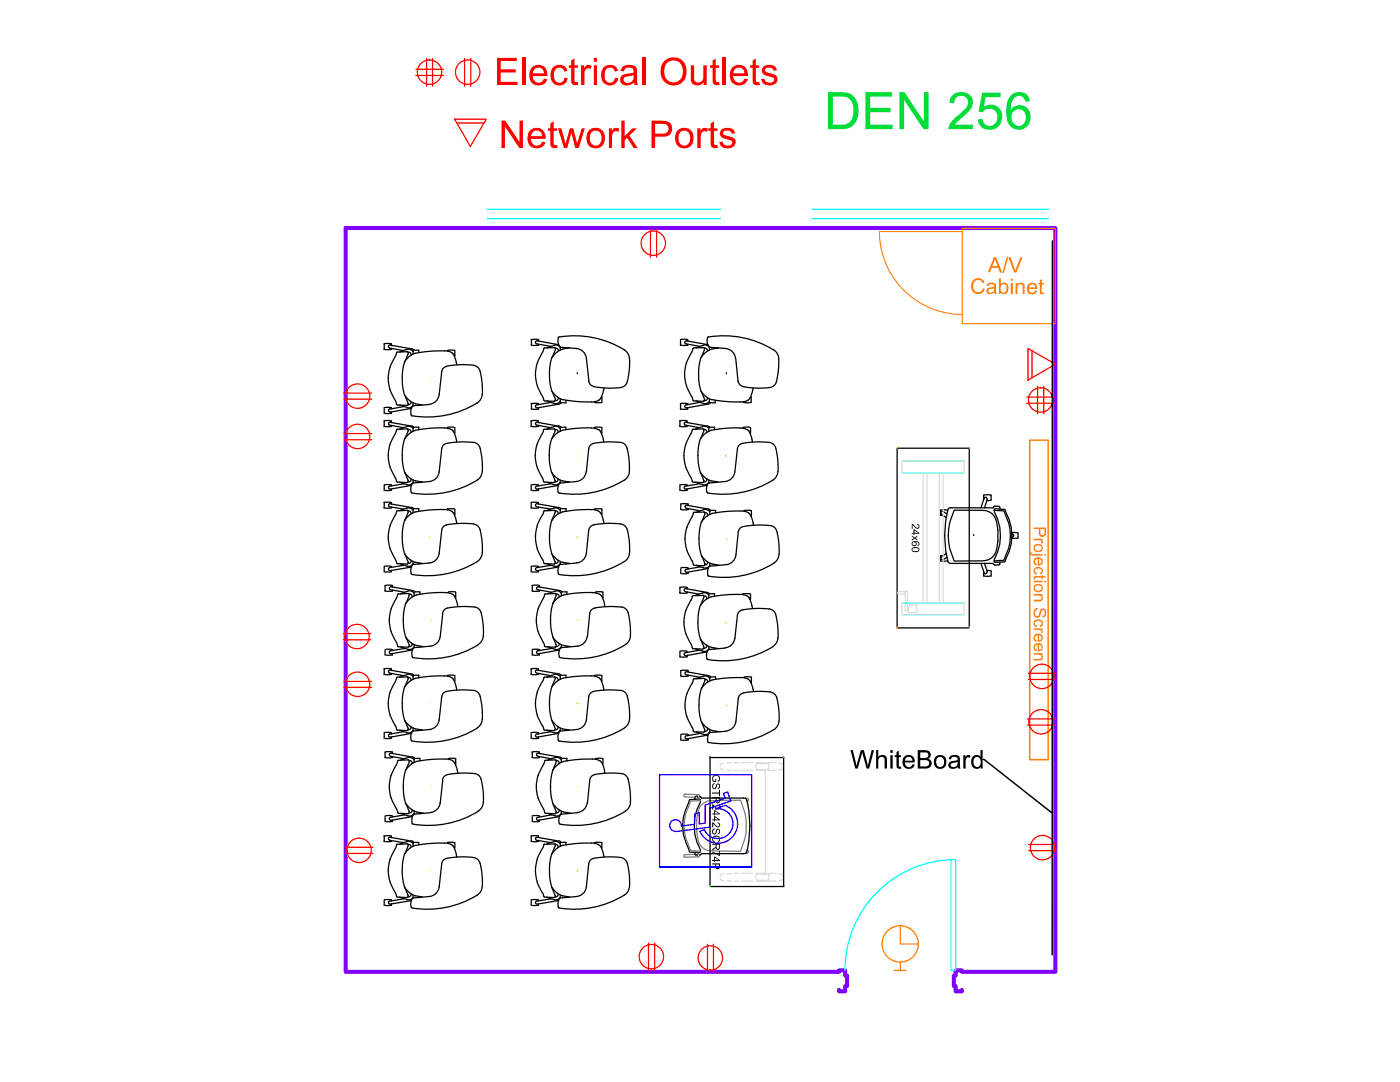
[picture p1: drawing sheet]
<svg xmlns="http://www.w3.org/2000/svg" width="279mm" height="216mm" viewBox="0 0 279 216" stroke-linecap="round" stroke-linejoin="round" font-family="sans-serif">
<!-- layer: _DOOR_WIND -->
<path d="M97.2 43.6h46.6M162 43.6h47.3M190.7 171.5a22.1 22.1 0 0 0-22.1 22.1M190.7 171.5v22.1h-.9v-22" fill="none" stroke="#0ff" stroke-width=".25"/>
<!-- layer: _WALLS -->
<path d="M167.4 197.5v.3h1.3v-1h.4v-2.1h-.4v-1.1h-1.3v.3h-98.4v-148.4h141.6v148.4h-18.6v-.3h-1.3v1.1h-.4v2.1h.4v1h1.3v-.3" fill="none" stroke="#7f00ff" stroke-width=".8"/>
<!-- layer: AFUCH-P -->
<g fill="none" stroke="#000" stroke-width=".25">
<path d="M76.6 69.7l.8 .1 .7-.1M76.7 68.7v1M77.9 68.8l-.4 .3 .2 .3 2.8 .6M77.9 68.9l4.3 .7M78.1 68.6l-.7-.1-.8 .1M78.1 69.6v.1M78.1 68.7v.2M78.1 69.5v.2M79.3 70.2l-.3 .7a7.8 7.8 0 0 0 0 9.3l.3 .6M80.8 72.1a12.1 12.1 0 0 0 0 6.9M81.2 69.7a1.16 1.16 0 0 1 1.3 .4M81.2 69.7l-1.5 .5"/>
<path d="M81.3 70.2l.1 .4M81.3 70.2l-2 .1M81.4 70.3l.5 .1 .2 .4M81.5 70.6l-.7 1.5M82.2 69.6l.4 .2M82.9 70.5a3.9 3.9 0 0 0-2.1 1.6M82.9 70.5a20.5 20.5 0 0 1 6.9-.3 2.62 2.62 0 0 1 1.3 2.1M83.6 70.3v-.4h-1.2v.8M87.6 78.8a2.14 2.14 0 0 1-1.9 1.9M89.1 73.1a15.7 15.7 0 0 1 5.8-.1 1.55 1.55 0 0 1 .9 1.1M89.1 73.1a1.21 1.21 0 0 0-.9 1.1l-.6 4.6M89.3 70h.1"/>
<path d="M89.3 69.9h1.4v1.1M89.3 69.9v.1M91.1 72.3l.1 .5M95.8 74.1a13.7 13.7 0 0 1 .4 5 2.71 2.71 0 0 1-1.9 1.9 18.9 18.9 0 0 1-12.1 2M106 68.8v.1M106 67.8h.1M106.1 67.8v1.1h1.3M106.1 67.8h1.4M107.1 68.6l-.2-.3 .3-.3 4.3 .8M107.1 68.6l2.8 .5M107.2 77l1.4 2.9 2.1 .2M107.4 67.8h.1"/>
<path d="M107.5 67.8v.3M107.5 68.7v.2M109.1 80l1.5 .5M110.2 71.3a12.1 12.1 0 0 0 0 6.8M110.6 68.9a.95 .95 0 0 1 1.2 .9M110.6 68.9l-1.5 .5M110.6 69.3l.2 .4M110.7 69.4h-2l-.3 .7a7.8 7.8 0 0 0-1.2 6.9M110.8 69.5l.5 .1 .1 .4M110.8 79.6l-.2 .5M111.3 79.3l1 .5M111.3 79.2l-1.1-1.1 .6 1.6"/>
<path d="M111.4 79.4l-.1 .4-.5 .1M111.4 67.4v.7l.3 1M111.6 67.2l-.2 .2M111.6 67.2a18.9 18.9 0 0 1 13 2.6M111.6 69.1l.2 .1M111.8 79.6v.8h1.2v-.5M111.9 69.3l3.2 .2a2.14 2.14 0 0 1 1.9 2M112.3 79.7a26.1 26.1 0 0 0 5.8 .5M113 69.4v.1M113.7 69.4a4.1 4.1 0 0 0-3.5 1.9l.6-1.5M115.2 74.6h.1M117 71.5l.5 4.6"/>
<path d="M117.5 76a1.21 1.21 0 0 0 1 1.1M119.5 79.8l-.7 .3-.7 .1M119.8 79.5l-.3 .4M120 79.2h.1M120.1 79.2v.1M120.1 79.3v1M120.4 77.9l-.6 1.6M120.5 77.4v.5M124.6 69.8a2.14 2.14 0 0 1 1 1.7M125.6 71.5a14.4 14.4 0 0 1-.5 5 1.88 1.88 0 0 1-2 .9h-2.3l-2.3-.3M135.8 68.8v.1M135.8 67.8v1.1"/>
<path d="M135.8 68.9h1.4M136.9 68.6l-.2-.3 .3-.3 4.3 .8M136.9 68.6l2.8 .5M137 77l1.3 2.8M137 72.5a7 7 0 0 0 0 4.5M137.2 67.8l-.7-.1-.7 .1M137.2 68.8v.1M137.3 67.8v.3M137.3 68.7v.2M138.3 79.8l.1 .2M138.3 69.6l-1.3 2.8M138.4 69.4l-.1 .2"/>
<path d="M138.4 80l2 .1M138.9 80l1.5 .5M139.9 71.3a12.1 12.1 0 0 0 0 6.8M140.4 68.9a1.16 1.16 0 0 1 1.2 .4M140.4 68.9l-1.5 .5M140.4 69.3l.2 .4M140.4 69.4h-2M140.6 69.5l.4 .1 .2 .4M140.6 79.6l-.2 .5M141 79.3l1.1 .5M141 79.2l-1-1.1 .6 1.6M141.2 79.4l-.2 .4-.4 .1"/>
<path d="M141.4 67.2a18.9 18.9 0 0 1 13 2.6M141.4 67.2a1.5 1.5 0 0 0 0 1.9M141.4 69.1l.2 .1M141.6 79.6v.8h1.1v-.5M141.6 69.3v.5M141.6 69.3l3.3 .2M142.1 79.7a20.5 20.5 0 0 0 6.9 .3l.3-.2M142.7 69.4v.1M143.4 69.4a4.1 4.1 0 0 0-3.4 1.9l.6-1.5M144.8 69.5a2.14 2.14 0 0 1 2 2M145 74.6h.1M146.8 71.5l.5 4.5a1.21 1.21 0 0 0 1 1.1"/>
<path d="M148.3 77.1l3 .4 2.3-.2M149.6 79.5l-.3 .4M149.8 79.2h.1M149.9 79.2v.1M149.9 79.3v1M150.2 77.9l-.6 1.6M150.3 77.4l-.1 .5M154.4 69.8a2.14 2.14 0 0 1 1 1.7M155.4 71.5a14.4 14.4 0 0 1-.6 5 1.55 1.55 0 0 1-1.2 .8M76.6 85l.1 .1M76.7 96.8v1h1.4M76.7 81.4v1.1l1.4-.1"/>
<path d="M76.7 84.1v1M76.7 85.1h1.4M76.7 96.8h1.4M76.7 81.3h1.4M77.7 84.8l2.8 .5M77.7 81.6l-.2 .3 .4 .3M77.8 93.2l1.4 2.9 2.1 .2 .1-.4M77.9 84.2l-.4 .3 .2 .3M77.9 84.3l4.3 .7M78.1 84h.1M78.1 81.4h.1M78.1 84h-1.5"/>
<path d="M78.1 85.1h.1M78.1 81.4v.2M78.1 82.2v.3M78.1 84.1v.2M78.1 84.9v.2M78.1 96.8v.2M78.1 97.6v.2M79.3 85.6l-.3 .7a7.8 7.8 0 0 0-1.1 6.9M79.3 85.7l2-.1 .1 .4M79.3 80.8l2 .1M79.7 96.2l1.5 .5M79.7 80.8l1.5 .5"/>
<path d="M80.5 96.5l-2.8 .5-.2 .3 .4 .3 4.2-.8M80.5 81.1l-2.8 .5M80.8 87.5a12.1 12.1 0 0 0 0 6.8M81.2 85.1a1.16 1.16 0 0 1 1.3 .4M81.2 85.1l-1.5 .5M81.4 85.7l.5 .1 .2 .5M81.4 80.5l-.1 .4M81.5 95.9l-.7-1.6a3.9 3.9 0 0 0 2.1 1.7M81.9 80.1a4.2 4.2 0 0 0 2.4 .7M81.9 80l-1.1-1.1 .7 1.6M82.1 95.6l-.2 .4-.5 .2M82.1 80.2l-.2 .4-.5 .1"/>
<path d="M82.1 81.5l-4.2 .7M82.2 85l.4 .2M82.4 80.4v.6M82.4 95.8v.6M82.5 96.3a1.16 1.16 0 0 1-1.3 .4M82.5 80.9a1.16 1.16 0 0 1-1.3 .5M82.5 96.3a1.57 1.57 0 0 0-.2 2.1M82.9 95.9l1.4 .3M83.6 85.8v-.6h-1.2v.8M83.6 80.7v.2M83.6 96.1v.2M85.7 80.7l-3.2 .3a1.57 1.57 0 0 0-.2 2"/>
<path d="M87.6 94.2a2.14 2.14 0 0 1-1.9 1.9l-3.2 .3M88.7 85.4l.7 .1 .8 .3M88.7 85.4a19.5 19.5 0 0 0-6.3 .7l-.8 .5-.8 .9 .7-1.5M89.1 88.5a1.21 1.21 0 0 0-.9 1l-.6 4.7M89.3 85.4v.1M89.3 85.3h1.4M89.3 85.3h.1M90.2 85.7l.6 1 .3 1M90.7 86.4h.1M90.7 85.3h.1M90.8 85.4l-.1 1M91.1 87.7l.1 .5"/>
<path d="M94.5 88.3a1.55 1.55 0 0 1 1.3 1.1M94.5 88.3l-2.3-.1-3.1 .3M95.8 89.4l.4 2 .1 2.7M96.2 94.1a2.62 2.62 0 0 1-1.9 2.3 18.9 18.9 0 0 1-12.1 2M106 85v.1M106 96.8v1h1.4M106 84.1v1M106 85.1h1.4M106 96.8h1.4M106 81.6h.1M106 80.5h.1M106.1 80.6v1h1.4"/>
<path d="M106.1 80.5h1.4M107.1 84.8l2.8 .5M107.2 93.2l1.3 2.9 2.1 .2 .2-.4M107.2 84.2l-.3 .3 .2 .3M107.2 84.3l4.3 .7M107.4 84h.1M107.4 84h-1.4M107.4 85.1h.1M107.4 80.5l.1 .1M107.5 81.6h-.1M107.5 84.1v.2M107.5 84.9v.2"/>
<path d="M107.5 96.8v.2M107.5 97.6v.2M107.5 80.6v.2M107.5 81.4v.2M108.6 85.6l-.3 .7a7.8 7.8 0 0 0-1.1 6.9M108.6 85.7l2-.1 .2 .4M109.1 96.2l1.5 .5M109.9 96.5l-2.8 .5M109.9 80.3l-2.8 .5M110.1 87.5a12.1 12.1 0 0 0 0 6.8M110.6 85.1a1.16 1.16 0 0 1 1.2 .4M110.6 85.1l-1.5 .5"/>
<path d="M110.8 85.7l.4 .1 .2 .5M110.8 95.9l-.6-1.6a3.9 3.9 0 0 0 2.1 1.7M111.4 95.6l-.2 .4-.4 .2M111.5 96.8l-4.3 .8-.3-.3 .2-.3M111.5 85l.4 .2M111.8 80.1a1.16 1.16 0 0 1-1.2 .4M111.8 96.3a1.16 1.16 0 0 1-1.2 .4M111.8 96.3a1.57 1.57 0 0 0-.2 2.1M111.9 80.4l-.4 .2-4.3 .8-.3-.3 .2-.3M112.3 95.9l1.3 .3M112.9 85.8v-.6h-1.1v.8M112.9 96.1v.2"/>
<path d="M117 94.2a2.14 2.14 0 0 1-2 1.9l-3.2 .3v-.6M118 85.4l.8 .1 .7 .3M118 85.4a19.5 19.5 0 0 0-6.3 .7l-.8 .5-.7 .9 .6-1.5M118.5 88.5a1.21 1.21 0 0 0-1 1l-.5 4.7M118.7 85.3h-.1M118.7 80.2v.1M118.7 85.4v.1M118.7 80.3h1.4M118.7 85.3h1.4M118.7 80.3h.1M119.5 85.7l.6 1 .3 1M120 86.4h.1"/>
<path d="M120.1 85.3h.1M120.1 80.3h.1M120.1 85.4v1M120.4 87.7l.1 .5M123.8 88.3a1.55 1.55 0 0 1 1.3 1.1M123.8 88.3l-2.3-.1-3.1 .3M125.1 89.4l.4 2 .1 2.7M125.6 94.1a2.6 2.6 0 0 1-2 2.3 18.9 18.9 0 0 1-12 2M135.7 85v.1M135.7 84h.1M135.7 84.1v1h1.4M135.7 96.8v1h1.4"/>
<path d="M135.7 96.8h1.4M135.7 84h1.4M135.8 80.5l1.4 .1M135.8 81.6h.1M135.8 80.6v1h1.4M136.8 84.8l2.7 .5M136.9 93.2l1.3 2.9 2.1 .2M136.9 84.2l-.4 .3 .3 .3M136.9 84.3l4.3 .7M137.1 84h.1M137.1 96.8h.1M137.1 97.8h.1"/>
<path d="M137.1 84.1v.2M137.1 84.9v.2M137.1 96.8v.2M137.1 97.6v.2M137.3 80.6v.2M137.3 81.4v.2M138.3 85.6l-.3 .7a7.8 7.8 0 0 0-1.1 6.9M138.8 96.2l1.4 .5M139.5 96.5l-2.7 .5-.3 .3 .4 .3 4.2-.8M139.7 80.3l-2.8 .5-.2 .3 .3 .3 4.3-.8M139.8 87.5a12.1 12.1 0 0 0 0 6.8M140.2 85.1a1.16 1.16 0 0 1 1.3 .4"/>
<path d="M140.2 85.1l-1.4 .5M140.3 85.6l.2 .4M140.3 85.6l-2 .1M140.4 85.7l.5 .1 .2 .5M140.5 95.9l-.2 .4M140.5 95.9l-.7-1.6a3.9 3.9 0 0 0 2.1 1.7M141.1 95.6l-.2 .4-.5 .2M141.2 85l.4 .2M141.4 95.8v.6M141.5 96.3a1.16 1.16 0 0 1-1.3 .4M141.6 80.1a1.16 1.16 0 0 1-1.2 .4M141.7 80.4l-.4 .2"/>
<path d="M141.9 95.9l1.4 .3M142.6 85.8v-.6h-1.2v.8M142.6 96.1v.2M146.6 94.2a2.14 2.14 0 0 1-1.9 1.9l-3.2 .3M147.7 85.4l.8 .1 .7 .3M147.7 85.4a19.5 19.5 0 0 0-6.3 .7l-.8 .5-.8 .9 .7-1.5M148.3 85.4v.1M148.3 85.3h1.4M148.3 85.3h.1M148.4 80.2l.1 .1M148.5 80.3h1.3M149.2 85.7a4.6 4.6 0 0 1 1 2.5"/>
<path d="M149.7 86.4h.1M149.7 85.3h.1M149.8 85.4v1M153.5 88.3a1.55 1.55 0 0 1 1.3 1.1M153.5 88.3a15.2 15.2 0 0 0-5.7 .3l-.5 .6-.1 .3-.5 4.7M154.3 95.8a18.6 18.6 0 0 1-13.2 2.5 1.72 1.72 0 0 1 .4-2M154.8 89.4l.4 2 .1 2.7M155.2 94.1a2.14 2.14 0 0 1-1 1.7M196.3 99.6v-.8h1.5v1l-.9 .1M197 99.6a.32 .32 0 0 0-.2-.4 .32 .32 0 0 0-.4 .2l-.6 1.9M197 99.6l-.5 1.7M76.6 101.3h.1"/>
<path d="M76.7 100.2l-.1 .1M76.7 100.3v1M76.7 113.1v1M76.7 101.3h1.4M76.7 113h1.4M76.7 100.3h1.4M76.7 114.1h1.4M76.9 117.9h.1M76.9 116.8l-.1 1.1M76.9 116.8h1.4M77.7 101.1l2.8 .5M77.8 109.4l1.3 2.9"/>
<path d="M77.9 100.5l-.4 .2 .2 .4M77.9 100.5l4.3 .8M78 117.1l-.3 .2 .2 .4 2.8 .5M78.1 100.3h.1M78.1 101.3h.1M78.1 114.1h.1M78.1 117.1l4.3 .7 .4 .3M78.1 100.3v.3M78.1 101.2v.1M78.1 113.1v.1M78.1 113.8v.3M78.3 116.8h.1"/>
<path d="M78.3 117.9h-1.4M78.3 116.9v.2M78.3 117.8v.1M79.1 112.3l.2 .2 2 .1M79.3 101.9l-.3 .6a7.8 7.8 0 0 0-1.1 6.9M79.3 101.9l2-.1 .1 .4M79.5 118.5l-1.4 3M79.7 112.5l1.2 .3a1.25 1.25 0 0 0 1.6-.3M80.5 112.8l-2.8 .4-.2 .4 .4 .3 4.2-.8M80.8 103.7a12.1 12.1 0 0 0 0 6.9M80.8 110.6a3.9 3.9 0 0 0 3.5 1.8M80.8 110.6l.7 1.6"/>
<path d="M81.4 117.9a1.16 1.16 0 0 1 1.2 .5M81.4 118l-1.5 .5M81.4 101.9l.5 .2 .2 .4M81.4 112.1l-.1 .4M81.5 102.2l-.7 1.6a4 4 0 0 1 3.6-1.9l.7-.1a15.3 15.3 0 0 1 4.7 .1l.7 .4M81.5 118.4l-2 .1M81.5 118.4l.2 .4M81.6 118.5l.5 .2 .2 .4M81.7 118.8l-.7 1.6M82.1 111.8l-.2 .5-.5 .1M82.1 119.2l-1.1 1.2M82.2 101.2l.4 .3"/>
<path d="M82.4 112v.6M82.5 101.8a1.47 1.47 0 0 0-2-.2l-.8 .3M82.5 112.6a1.57 1.57 0 0 0-.2 2M83.6 102v-.5h-1.2v.8M83.6 112.4v.2M83.8 118.6v-.5h-1.2v.8M85.7 112.3l-3.2 .3M87.6 110.4a2.14 2.14 0 0 1-1.9 1.9M88.9 118.2a19 19 0 0 0-6.3 .7l-.5 .3M88.9 118.3h.8l.7 .3M89.1 104.7a1.21 1.21 0 0 0-.9 1.1l-.6 4.6M89.3 101.6v.1"/>
<path d="M89.3 101.6h1.4M89.5 118.2l.7-.1 .7 .1M89.5 118.2v.1M90.3 118.6l.5 .6 .5 1.3M90.5 102.3l.6 1.7M90.7 102.7h.1M90.7 101.6h.1M90.8 101.6l-.1 1M90.9 119.3h.1M90.9 119.2h.1M90.9 118.2v1M91.1 104l.1 .5"/>
<path d="M94.5 104.6a1.55 1.55 0 0 1 1.3 1.1M94.5 104.5l-2.3-.1-3.1 .3M95.8 105.7l.4 2 .1 2.6M96.2 110.4a2.62 2.62 0 0 1-1.9 2.2 18.9 18.9 0 0 1-12.1 2M106 100.3v1M106 113.1v1M106 113h1.1h.4v.2M106 114.1h1.4M106 101.3h.1M106 100.2l1.5 .1M106.2 116.9v1h1.4M106.2 116.8h1.4"/>
<path d="M106.2 117.9h.1M107.1 101.1l2.8 .5M107.2 109.4l1.3 2.9M107.2 100.5l-.3 .2 .2 .4M107.2 104.9a7 7 0 0 0 0 4.5M107.2 100.5l4.4 .8M107.3 117.7l-.2-.4 .3-.2 4.3 .7 .4 .3M107.3 117.7l2.8 .5M107.5 101.2v.1l-.4 .1-1.1-.1M107.5 113.8l-.1 .3M107.5 100.3v.3M107.6 116.8h.1"/>
<path d="M107.7 116.9v.2M107.7 117.8v.1M108.5 112.3l.2 .2 1.9 .1M108.7 101.9l-1.5 3M108.7 101.9h2l.1 .3-.6 1.6M108.8 118.5l-1.4 3M109.1 112.5l1.1 .3a1.25 1.25 0 0 0 1.6-.3M109.9 112.8l-2.8 .5M110.2 103.7a12.1 12.1 0 0 0 0 6.9M110.2 110.6l.6 1.6M110.2 110.6a3.9 3.9 0 0 0 2.1 1.6M110.8 101.9l.4 .2 .2 .4"/>
<path d="M110.8 117.9a1.16 1.16 0 0 1 1.2 .5M110.8 118l-1.5 .5M110.8 118.4l.2 .4M110.8 112.1l-.2 .4M110.8 118.4l-1.9 .1M111 118.5l.4 .2 .2 .4M111 118.8l-.6 1.6M111.4 111.8l-.2 .5-.4 .1M111.4 114.5l.2 .1M111.5 119.2l-.4 .3a4.6 4.6 0 0 0-1.2 3.7l.1 2.3 .4 1.7M111.5 113.1l-4.3 .8-.3-.3 .2-.4M111.5 101.2l.4 .3"/>
<path d="M111.8 101.8a1.47 1.47 0 0 0-2-.2l-.7 .3M111.8 112v.6M111.8 112.6l-.4 .8v1.1M112.3 102.2a20.5 20.5 0 0 1 6.9-.3l.6 .4M112.3 112.2l1.3 .2M112.3 102.1a3.9 3.9 0 0 0-2.1 1.7M113 102v-.5h-1.2v.8M113 112.4v.2M113.1 118.6v-.5h-1.1v.8M115.1 112.3l-3.2 .3M118.5 104.7a1.22 1.22 0 0 0-1 1.1l-.5 4.6a2.14 2.14 0 0 1-1.9 1.9M118.7 101.6h-.1"/>
<path d="M118.7 101.6v.1M118.8 118.2l.8-.1 .7 .1M118.9 118.2v.1M119.7 118.6a9.7 9.7 0 0 0-5.1-.2l-2.1 .3-1 .5M119.7 118.6a3.8 3.8 0 0 1 1 2.5M119.8 102.3l.5 1 .2 1.2M120 102.7h.1M120.1 101.6h-1.4M120.1 101.6v1M120.2 119.3h.1M120.3 119.2h.1M120.3 118.2v1"/>
<path d="M123.8 104.5l-2.3-.1-3.1 .3M123.9 104.6a1.55 1.55 0 0 1 1.3 1.1M125.2 105.7l.3 2 .1 2.6M125.6 110.4a2.6 2.6 0 0 1-2 2.2 18.9 18.9 0 0 1-12 2M135.7 118.3h.1M135.7 117.2h.1M135.7 117.2v1.1h1.4M135.7 117.2h1.4M135.9 100.6v1.1M135.9 113.4v1M135.9 101.6l.7 .2 .7-.2M135.9 113.3h1.4"/>
<path d="M135.9 114.4h1.4M136.9 117.4l-.4 .3 .3 .3 2.7 .6M136.9 117.5l4.3 .7M136.9 113.6l-.2 .3 .3 .3M137 101.4l2.8 .5M137 100.8l-.3 .2 .2 .4M137.1 117.2h.1M137.1 105.3a7.8 7.8 0 0 0 1.1 6.9l.3 .6M137.1 100.8l4.3 .8 .4 .2M137.1 117.2v.3M137.1 118.1v.2M137.3 100.6h.1"/>
<path d="M137.3 113.4h.1M137.3 100.6h-1.4M137.3 114.4h.1M137.3 100.6v.3M137.3 101.5v.2M137.3 113.4v.2M137.3 114.2v.2M138.5 102.2l-1.4 3M138.5 112.8l2 .1M138.9 112.8l1.1 .4a1.25 1.25 0 0 0 1.6-.3M139.8 113.1l-2.8 .5M140 104.1a12.1 12.1 0 0 0 0 6.8"/>
<path d="M140 110.9a3.9 3.9 0 0 0 2.1 1.7M140.1 110.9l.6 1.6M140.2 118.3a1.16 1.16 0 0 1 1.3 .4M140.2 118.3l-1.4 .5M140.3 118.8l.2 .4M140.3 118.8l-2.1 .1-1.3 3M140.4 101.7a1.16 1.16 0 0 1 1.2 .4M140.4 101.7l-1.5 .5M140.4 118.9l.5 .1 .2 .5M140.5 119.2l-.7 1.5a4.1 4.1 0 0 1 3.6-1.9h.7a15.3 15.3 0 0 1 4.7 0l.7 .5M140.5 102.2h-2M140.5 102.1l.2 .4"/>
<path d="M140.6 102.3l.5 .1 .1 .5M140.7 112.5l-.2 .4M140.7 102.6l-.6 1.5M141.2 118.2l.4 .3M141.2 112.1l-.1 .5-.5 .1M141.3 113.4l-4.2 .8M141.5 113.1l-.3 1 .1 .7M141.7 112.4v.6M141.7 112.9l-.2 .1M142.1 112.5l1.4 .3M142.1 102.5a3.9 3.9 0 0 0-2.1 1.6M142.6 119v-.5h-1.2v.8"/>
<path d="M142.8 102.3v-.5h-1.1v.8M142.8 112.7v.1M146.9 110.8a2.14 2.14 0 0 1-2 1.9l-3.2 .3M147.3 106.2l-.4 4.6M147.3 106.1a1.47 1.47 0 0 1 1.8-1.2 12.7 12.7 0 0 1 5.3 .2 3.7 3.7 0 0 1 1 2.9l.1 2a2.43 2.43 0 0 1-1.1 2.4M147.9 102a26.1 26.1 0 0 0-5.8 .4M147.9 102a2.04 2.04 0 0 1 2.3 1.9l.1 .4M148.3 118.6h.1M148.3 118.5h1.4M148.3 118.5v.1M148.5 101.9l.7-.1 .8 .1M148.5 102h.1"/>
<path d="M149.5 119.3l.4 .9 .3 1.3M149.7 119.6h.1M149.7 118.5v.1M149.8 118.6v1M149.9 103h.1M150 102v1M150.3 104.3l.1 .5M154.4 112.4a18.6 18.6 0 0 1-13.1 2.5l-.1-.1M187.7 111.9h1.4M187.7 102.8l.6 .1M187.7 101.8h1.4M187.7 101.8v1"/>
<path d="M187.7 110.9v1.1M187.9 111.1a.32 .32 0 0 0-.1 .5 .32 .32 0 0 0 .5 0l.7-.4M188.3 110.8l-.6 .1M188.8 110.4l-.9 .8M189 102.6l-.7-.5a.32 .32 0 0 0-.5 0 .32 .32 0 0 0 .1 .5l.9 .7M189.1 101.8v.1M189.1 111.8v.2M190.4 101.8h5.7a2.75 2.75 0 0 1 2.8 2.6 10.6 10.6 0 0 1-.4 6.3 2.79 2.79 0 0 1-2.4 1.2l-5.7 .1a11.5 11.5 0 0 1 0-10.2zM194.3 106.9h.1M195.8 112.4l.6 1.9a.32 .32 0 0 0 .4 .2 .32 .32 0 0 0 .2-.4M196.3 114.1v.9M196.3 114.9h1.5"/>
<path d="M196.5 112.4l.5 1.7M196.9 113.8l.9 .1v1.1M198.4 101.8l1.9 .1a9.9 9.9 0 0 1 1 7.5l-1 2.4-1.9 .1M198.5 101.6h2a10.3 10.3 0 0 1 0 10.5l-1.8 .1-.3-.2a12.7 12.7 0 0 0 1.1-6.8l-.4-1.5-.6-1.5zM199.6 101.6l-.2-.6h-.8l-.4 .3h-8.7l-.3 .3a20.7 20.7 0 0 0 0 10.5l.3 .3h.3h8.4l.4 .4 .8-.1 .2-.5M201.9 106.3h1.3M201.9 106.5h.1a.32 .32 0 0 1 .3 .4 .32 .32 0 0 1-.3 .3M201.9 107.2h.1M203.2 107.3l-1.3 .1M203.2 106.4v1M76.6 134.5l.1 .1M76.7 133.5v1.1"/>
<path d="M76.7 134.6h1.4M76.8 129.7v1M76.9 129.6h1.4M76.9 130.7h1.4M77.9 133.7l-.4 .2 .2 .4 2.8 .5M77.9 133.7l4.3 .8 .4 .2M77.9 129.8l-.2 .4 .3 .3M78.1 126l1.4 3.1M78.1 133.5h.1M78.1 121.5a7 7 0 0 0 0 4.5M78.1 133.5h-1.5M78.1 134.5v.1"/>
<path d="M78.1 133.5v.3M78.1 134.4v.2M78.3 129.6h.1M78.3 130.6v.1M78.3 129.7v.1M78.3 130.4v.3M78.9 136a7.6 7.6 0 0 0-1 6.7M79.9 129l1.1 .4a1.25 1.25 0 0 0 1.6-.3M80.7 129.4l-2.8 .5M80.8 137a12.1 12.1 0 0 0 0 6.8M80.8 137a4.1 4.1 0 0 1 3.6-1.9l.7-.1a15.3 15.3 0 0 1 4.7 0 2.62 2.62 0 0 1 1.3 2.2M81 120.3a12.1 12.1 0 0 0 0 6.9"/>
<path d="M81.2 134.6a1.16 1.16 0 0 1 1.3 .4M81.2 134.6l-1.5 .5M81.3 135l.1 .4M81.3 135.1h-2l-.4 .9M81.4 135.2l.5 .1 .2 .4M81.5 135.5l-.7 1.5M82.2 131.1l.2 .1M82.3 128.4l-.2 .5-.5 .1M82.3 129.7l-4.2 .8M82.5 129.3l-.3 1 .1 .8M82.6 129.2l-.1 .1M83.1 128.8l1.3 .2"/>
<path d="M83.1 128.8a3.9 3.9 0 0 1-2.1-1.6l.7 1.5-.1 .4h-2.1M83.6 135.2v-.5h-1.2v.8M83.8 129v.1M88.4 122.4l-.6 4.6a2.14 2.14 0 0 1-1.9 1.9l-3.2 .3-.1-.6M89.1 138a14.1 14.1 0 0 1 6.1 0 3.7 3.7 0 0 1 1 2.9l.1 2a2.43 2.43 0 0 1-1.1 2.4M89.1 138a1.21 1.21 0 0 0-.9 1l-.6 4.7M89.3 134.9h.1M89.3 134.8l.7-.1 .7 .1M90.7 135.9h.1M90.8 134.9l-.1 1M91.1 137.2l.1 .5M91.3 120.6l.1 .5"/>
<path d="M94.7 121.1a1.75 1.75 0 0 1 1.5 1.8l.2 2 .1 2M94.7 121.1a15.5 15.5 0 0 0-5.8 .4l-.5 .5-.1 .4M96.4 126.9a2.72 2.72 0 0 1-1.9 2.3 18.9 18.9 0 0 1-12 2M106 134.5v.1M106.2 129.7v1h1.4M106.2 129.6h1.4M107.1 134.3l2.8 .5M107.2 133.7l-.3 .2 .2 .4M107.2 138.2a7 7 0 0 0 0 4.5M107.2 133.7l4.3 .8 .4 .2M107.4 126l1.4 3.1M107.4 121.5a7 7 0 0 0 0 4.5"/>
<path d="M107.5 133.5h-1.5v1.1M107.5 134.4v.2h-.4h-1.1M107.5 133.5v.3M107.6 129.6h.1M107.6 130.6v.1M107.7 129.7v.1M107.7 130.4v.3M108.2 136l-1 2.1M108.9 129.1h1.9M109.3 129l1.1 .4a1.25 1.25 0 0 0 1.6-.3M110.1 129.4l-2.8 .5M110.4 127.2a3.9 3.9 0 0 0 2.1 1.6"/>
<path d="M110.4 127.2l.6 1.5-.2 .4M110.6 134.6a1.16 1.16 0 0 1 1.2 .4M110.6 134.6l-1.5 .5M110.6 135.1h-1.9l-.4 .9M110.6 135l.2 .4M110.8 135.2l.4 .1 .2 .4M110.8 135.5a11.3 11.3 0 0 0-.6 8.3M111.6 128.4l-.2 .5-.4 .1M111.7 129.7l-4.3 .8-.3-.3 .2-.4M112 128.6v.6l3.3-.3M112 129.2l-.1 .1M112.3 135.3a20.5 20.5 0 0 1 6.9-.3l.6 .5"/>
<path d="M112.3 135.4a3.9 3.9 0 0 0-2.1 1.6M112.5 128.8l1.3 .2M113 135.2v-.5h-1.2v.8M113.1 129v.1M117.2 127a2.14 2.14 0 0 1-2 1.9M117.7 122.4l-.5 4.6M118.5 138a1.22 1.22 0 0 0-1 1.1l-.5 4.6a2.14 2.14 0 0 1-1.9 1.9M118.7 134.8h-.1M118.7 134.9h.1M118.7 134.8l.7-.1 .7 .1M118.7 121.3a1.21 1.21 0 0 0-1 1.1M119.8 135.5l.5 1 .2 1.2"/>
<path d="M120 135.9h.1M120.1 134.9v1M123.8 137.8l-2.3-.1-3.1 .3M123.9 137.7a1.75 1.75 0 0 1 1.4 1.9 10.5 10.5 0 0 1 .1 4.7l-.8 1M124 121.1a1.75 1.75 0 0 1 1.5 1.8 11.5 11.5 0 0 1 .1 4.8l-.8 .9M124.1 121.1l-2.4-.1-3 .3M124.8 128.6a18.6 18.6 0 0 1-13.1 2.6l-.2-.9 .3-1M135.7 130v1.1h1.4M135.7 129.9h1.4M136.9 121.9a7.7 7.7 0 0 0 1.1 6.9l.2 .4M137 134.6l2.8 .6M137 134l-.3 .3 .2 .3"/>
<path d="M137.1 130h.1M137.1 138.5l-.4 2.2M137.1 134.1l4.3 .7 .4 .3M137.1 131h.1M137.1 130v.2M137.1 130.8v.2M137.3 133.8h.1M137.3 133.8h-1.4v1.1l.7 .1 .7-.1M137.3 134.8v.1M137.3 133.8v.3M137.3 134.7v.2M138.1 129.3l.2 .1 2 .1"/>
<path d="M138.5 135.4l-1.4 3.1M138.5 135.5l2-.2 .2 .5M138.8 129.4l1.4 .5M139.5 129.7l-2.7 .5M139.8 120.7a12.1 12.1 0 0 0 0 6.9M140 137.3l-.4 1.7-.1 1.7M140.5 129.1l-.2 .4M140.5 129.1l-.7-1.5a4.2 4.2 0 0 0 3.5 1.8M140.6 135.5l.5 .1 .1 .5M140.7 135.8l-.7 1.5 1.1-1.1M141.1 128.8l-.2 .4-.5 .1M141.1 130.1l-4.2 .7-.4-.2 .3-.4"/>
<path d="M141.4 129v.6M141.5 129.5a1.16 1.16 0 0 1-1.3 .5M141.6 135.3a1.47 1.47 0 0 0-1.9-.2l-.8 .3M142.1 135.7l-1 .5M142.6 129.3v.2M142.8 135.6v-.5h-1.1v.8M144.7 129.3l-3.2 .3M146.6 127.4a2.14 2.14 0 0 1-1.9 1.9M147.3 139.4l-.4 4.6M147.9 135.2a26.1 26.1 0 0 0-5.8 .5M147.9 135.2a2.04 2.04 0 0 1 2.3 2l.1 .3M148.1 121.7a1.21 1.21 0 0 0-.9 1.1l-.5 4.6"/>
<path d="M148.3 138.3a1.21 1.21 0 0 0-1 1.1M148.5 135.2l.7-.2 .7 .1v1.1M148.5 135.2h.1M150.3 137.5l.1 .5M153.5 121.5a1.55 1.55 0 0 1 1.3 1.2M153.5 121.5l-2.3-.1-3.1 .3M153.7 138.1a1.75 1.75 0 0 1 1.5 1.8 10.5 10.5 0 0 1 .1 4.8l-.9 .9M153.7 138.1l-2.3-.1-3.1 .3M154.3 129a18.6 18.6 0 0 1-13.2 2.5 1.72 1.72 0 0 1 .4-1.9M154.8 122.7a13.7 13.7 0 0 1 .4 5 2.14 2.14 0 0 1-1 1.3M76.7 146.3v1M76.7 146.2h1.4"/>
<path d="M76.7 147.3h1.4M76.9 151.1h.1M76.9 150.1l-.1 1.1M76.9 150h1.4M77.7 157l.4 2.3M77.8 142.7l1.1 2.1M77.9 150.9l2.8 .5M78 150.3l-.3 .2 .2 .4M78.1 159.2l1.4 3M78.1 146.2v.1M78.1 154.7l-.4 2.3M78.1 147.3h.1"/>
<path d="M78.1 150.3l4.3 .8 .4 .2M78.1 146.3v.2M78.1 147.1v.2M78.3 150.1h.1M78.3 151.1l-1.4 .1M78.3 150.1v.3M78.3 151v.2M78.9 144.8l.2 .7M79.5 151.7l-1.4 3M79.5 151.7h2.1l.1 .3-.7 1.6a3.9 3.9 0 0 1 2.1-1.7M79.7 145.7l1.2 .4a1.25 1.25 0 0 0 1.6-.3M80.5 146l-2.8 .5-.2 .3 .4 .3 4.2-.8"/>
<path d="M80.8 143.8a3.9 3.9 0 0 0 3.5 1.9M80.8 143.8l.7 1.6M81 153.6a12.1 12.1 0 0 0 0 6.8M81.4 145.4l-.1 .4-2-.1-.2-.2M81.6 151.8l.5 .1 .2 .4M82.1 145l-.2 .5-.5 .1M82.4 145.3v.6M82.5 145.8a1.57 1.57 0 0 0-.2 2.1M82.6 151.6a1.47 1.47 0 0 0-2-.2l-.7 .3M83.6 145.6v.1M83.8 151.8v-.5h-1.2v.8M85.7 145.6l-3.2 .3"/>
<path d="M87.6 143.7a2.14 2.14 0 0 1-1.9 1.9M88.3 155.6a1.47 1.47 0 0 1 1.8-1.2 12.7 12.7 0 0 1 5.3 .2 3.7 3.7 0 0 1 1 2.9l.1 2.7M88.4 155.6l-.5 4.7M88.9 151.5a26.1 26.1 0 0 0-5.8 .4M88.9 151.5a2.04 2.04 0 0 1 2.3 1.9l.1 .4M89.5 151.4l.7-.1 .7 .1v1.1M89.5 151.4v.1M90.9 152.5h.1M91.3 153.8l.1 .5M95.3 145.3a18.9 18.9 0 0 1-13.1 2.6M106 146.3v1M106 146.2h1.4"/>
<path d="M106 147.3h1.4M106.2 150.1v1.1l1.4-.1M106.2 150h1.4M106.2 151.1h.1M107 157l.4 2.3M107.2 142.7l1 2.1M107.3 150.9l2.8 .5M107.4 159.2l1.4 3M107.4 154.7l-.4 2.3M107.4 150.3l-.3 .2 .2 .4M107.4 150.3l4.3 .8 .4 .2M107.4 146.2l.1 .3"/>
<path d="M107.5 147.1l-.1 .2M107.6 150.1h.1M107.7 150.1v.3M107.7 151v.2M108.3 144.8l.2 .7M108.8 151.7l-1.4 3M109.1 145.7l1.1 .4a1.25 1.25 0 0 0 1.6-.3M109.9 146l-2.8 .5M110.2 143.8l.6 1.6-.1 .3h-2l-.2-.2M110.2 143.8a3.9 3.9 0 0 0 2.1 1.7M110.4 153.6a12.1 12.1 0 0 0 0 6.8l.6 1.6-.2 .4M110.8 151.6l.2 .4-.6 1.6"/>
<path d="M110.8 151.6l-1.9 .1M111 151.8l.4 .1 .2 .4M111.4 145l-.2 .5-.4 .1M111.4 147.7l.2 .2M111.5 146.3l-4.3 .8-.3-.3 .2-.3M111.8 145.3v.6M111.8 145.8l-.4 .8v1.1M112 151.6a1.47 1.47 0 0 0-2-.2l-.7 .3M112.3 145.4l1.3 .3M112.5 151.9a3.9 3.9 0 0 0-2.1 1.7M113 145.6v.1M113.1 151.8v-.5h-1.1v.8"/>
<path d="M115.1 145.6l-3.2 .3M117.7 155.6l-.5 4.7M118.7 154.6a14.1 14.1 0 0 1 6 0 3.7 3.7 0 0 1 1 2.9l.1 2a2.31 2.31 0 0 1-1 2.3M118.7 154.6a1.21 1.21 0 0 0-1 1M118.8 151.4l.8-.1 .7 .1v1.1M118.9 151.4v.1M119.7 151.8a8.4 8.4 0 0 0-4.4-.3l-2.8 .4M119.7 151.8l.5 .6 .4 1.4M120.2 152.5h.1M120.3 152.5h.1M120.6 153.8l.1 .5M124.6 145.3a18.9 18.9 0 0 1-13 2.6"/>
<path d="M135.9 146.6v1M135.9 146.5l1.4 .1M135.9 147.7h1.4M136.7 140.7a10 10 0 0 0 1.6 4.9l.1 .2M136.9 146.8l-.2 .4 .3 .2M137.3 147.6h.1M137.3 146.6v.2M137.3 147.4v.2M137.7 159.5l1.8-.1 .3 .3v.4a9.9 9.9 0 0 0 0 9.4l-.1 .6-2-.1a10.3 10.3 0 0 1 0-10.5zM138.4 145.8l.1 .2M138.9 146l1.1 .4a1.25 1.25 0 0 0 1.6-.3M139.2 159l-.3-.1-.2 .2v.4"/>
<path d="M139.5 140.7l.1 1.8 .4 1.6M139.6 158.9l.5 .3h8.7l.2 .3a20.7 20.7 0 0 1 0 10.5l-.2 .3h-.4h-8.3l-.5 .3M139.8 146.3l-2.8 .5M140 144.1a3.9 3.9 0 0 0 2.1 1.7M140.1 144.2l.6 1.5M140.7 145.7l-.2 .4-2-.1M141.2 145.4l-.1 .4-.5 .1M141.3 146.7l-4.2 .7M141.5 146.3l-.3 1 .1 .7M141.7 145.6v.6l-.2 .1M142.1 145.8l1.4 .2M142.8 145.9v.2"/>
<path d="M144.9 145.9l-3.2 .3M146.9 144a2.14 2.14 0 0 1-2 1.9M154.4 145.6a18.1 18.1 0 0 1-13.2 2.4M76.6 167.8l.1 .1M76.7 179.6v1h1.4M76.7 166.9v1M76.7 179.6h1.4M76.8 162.9v1M76.9 162.8h1.4M76.9 163.9h1.4M77.7 167.7l2.8 .4M77.9 171.5a7.8 7.8 0 0 0 1.1 6.9l.3 .6 2 .1"/>
<path d="M77.9 167l-.4 .3 .2 .4M77.9 167.1l4.3 .7M77.9 163.1l-.2 .3 .3 .3M78.1 166.8h.1M78.1 179.6h.1M78.1 166.8h-1.5M78.1 167.9h-1.4M78.1 166.9v.2M78.1 167.7v.2M78.1 179.6v.2M78.3 162.8v.1M78.3 163.9h.1"/>
<path d="M78.3 162.9v.1M78.3 163.6v.3M79.1 168.6l-1.3 2.9M79.3 168.4l-.2 .2M79.3 168.5l2-.1 .1 .4M79.5 162.3l2 .1M79.7 179l1.2 .4a1.25 1.25 0 0 0 1.6-.3M79.9 162.3l1.1 .4a1.25 1.25 0 0 0 1.6-.3M80.3 173.7l.1 1.7 .4 1.7M80.5 179.4l-2.8 .4-.2 .4 .4 .2 4.2-.7M80.7 162.6l-2.8 .5M80.8 170.3l-.4 1.7-.1 1.7"/>
<path d="M80.8 177.1a3.9 3.9 0 0 0 3.5 1.9M80.8 177.2l.7 1.5M81 160.4a4.1 4.1 0 0 0 3.4 1.8M81 160.4l.7 1.5-.2 .5M81.4 168.5l.5 .1 .2 .5M81.4 178.7l-.1 .4M81.5 168.8l-.7 1.5a4 4 0 0 1 3.6-1.8l.7-.1a15.3 15.3 0 0 1 4.7 0l.7 .5M82.1 178.4l-.2 .4-.5 .2M82.2 167.8l.4 .2M82.2 164.3l.2 .1M82.3 161.6l-.2 .5-.5 .1M82.3 162.9l-4.2 .8"/>
<path d="M82.4 178.6v.6M82.5 168.4a1.47 1.47 0 0 0-2-.2l-.8 .2M82.5 162.5l-.3 1.1 .1 .7M82.6 161.9v.6l3.3-.3M82.6 162.4l-.1 .1M83.6 168.6v-.5h-1.2v.8M83.6 178.9v.2M83.8 162.2v.1M87.6 177a2.14 2.14 0 0 1-1.9 1.9l-3.2 .3a1.5 1.5 0 0 0-.2 2M87.8 160.2a2.14 2.14 0 0 1-1.9 1.9M88.2 172.4l-.6 4.6M89.1 171.3a1.21 1.21 0 0 0-.9 1"/>
<path d="M89.3 168.2v.1M89.3 168.1h1.4M90.5 168.8l.6 1.7M90.7 169.2h.1M90.7 168.1h.1M90.8 168.2l-.1 1M91.1 170.5l.1 .5M94.5 171.1a1.55 1.55 0 0 1 1.3 1.2M94.5 171.1l-2.3-.1-3.1 .3M95.8 172.2l.4 2 .1 2.7M96.2 176.9a2.62 2.62 0 0 1-1.9 2.3 18.9 18.9 0 0 1-12.1 2M96.4 160.1a2.72 2.72 0 0 1-1.9 2.3 18.9 18.9 0 0 1-12 2.1"/>
<path d="M106 179.6v1h1.4l.1-.2M106 179.6h1.5M106 167.8v.1M106.2 162.9v1h1.4M106.2 162.8h1.4M107.1 167.7l2.8 .4M107.2 176l1.4 2.9 2 .2M107.2 167l-.3 .3 .2 .4M107.2 171.5a7 7 0 0 0 0 4.5M107.2 167.1l4.4 .7M107.4 166.8h-1.4v1.1M107.4 166.8l.1 .3"/>
<path d="M107.5 167.9h-1.5M107.5 167.7v.2M107.5 179.6v.2M107.6 162.8v.1M107.6 163.9h.1M107.7 162.9v.1M107.7 163.6v.3M108.5 168.6l-1.3 2.9M108.7 168.4l-.2 .2M108.7 168.5l2-.1 .1 .4-.6 1.5M108.9 162.3l1.9 .1M109.1 179l1.1 .4a1.25 1.25 0 0 0 1.6-.3"/>
<path d="M109.3 162.3l1.1 .4a1.25 1.25 0 0 0 1.6-.3M109.7 173.7l.1 1.7 .4 1.7M109.9 179.4l-2.8 .4M110.1 162.6l-2.8 .5M110.2 170.3l-.4 1.7-.1 1.7M110.2 177.2l.6 1.5M110.2 177.1a3.9 3.9 0 0 0 2.1 1.7M110.4 160.4a4.1 4.1 0 0 0 3.4 1.8M110.8 168.5l.4 .1 .2 .5M110.8 178.7l-.2 .4M111.4 178.4l-.2 .4-.4 .2M111.5 179.7l-4.3 .7-.3-.2 .2-.4"/>
<path d="M111.5 167.8l.4 .2M111.6 161.6l-.2 .5-.4 .1M111.7 162.9l-4.3 .8-.3-.3 .2-.3M111.8 168.4a1.47 1.47 0 0 0-2-.2l-.7 .2M111.8 178.6v.5l-.4 .8v1.1M112 161.9v.6l3.3-.3M112.3 168.7a20.5 20.5 0 0 1 6.9-.3l.6 .5M112.3 178.7l1.3 .3M112.3 168.7a3.9 3.9 0 0 0-2.1 1.6M113 168.6v-.5h-1.2v.8M113 178.9v.2M113.1 162.2v.1"/>
<path d="M117.2 160.2a2.14 2.14 0 0 1-2 1.9M117.5 172.4l-.5 4.6a2.14 2.14 0 0 1-1.9 1.9l-3.2 .3M118.5 171.3a1.21 1.21 0 0 0-1 1M118.7 168.1h-.1M118.7 168.2v.1M119.8 168.8l.6 1.7M120 169.2h.1M120.1 168.1h-1.4M120.1 168.2v1M120.5 170.5v.5M123.8 171.1l-2.3-.1-3.1 .3M123.9 171.1a1.55 1.55 0 0 1 1.3 1.2"/>
<path d="M124.8 161.9a18.6 18.6 0 0 1-13.1 2.5 1.72 1.72 0 0 1 .3-2M125.2 172.2l.3 2 .1 2.7M125.6 176.9a2.6 2.6 0 0 1-2 2.3 18.9 18.9 0 0 1-12 2M138.7 170v.5l.2 .1 .3-.1M78.1 180.6h.1M78.1 180.4v.2M111.4 181l.2 .2"/>
</g>
<g fill="none" stroke="#808080" stroke-width=".25">
<path d="M136.8 159l1.9 .1M136.8 158.4a.28 .28 0 0 0-.3 .3 .28 .28 0 0 0 .2 .3M136.8 158.5l2.6 .1M139.8 159.7l-1.9 .1a9.9 9.9 0 0 0-1 7.5l1 2.4 1.9 .1M148.9 159.3l.5 .1v.3l-.2 .1M149.2 159.8l-.1 .1M136.7 170.5a.28 .28 0 0 0-.2 .3 .28 .28 0 0 0 .3 .2M138.7 170.5h-1.9M139.4 171l-2.6 .1M140.2 160.4l1.2-.6 6.4-.1a12 12 0 0 1 0 10.2l-5.7-.1a2.75 2.75 0 0 1-2.9-2.6 10.5 10.5 0 0 1 .5-6.2zM149.1 169.7h.1M149.2 169.7l.2 .2v.2l-.5 .1"/>
<circle cx="139.4" cy="158.8" r=".28"/>
<circle cx="139.4" cy="170.7" r=".28"/>
</g>
<g fill="none" stroke="#ff0" stroke-width=".25">
<path d="M85.8 75.7h.1M76.6 97.8h.1M76.6 82.4h.1M76.7 96.7l-.1 .1M76.7 81.4h-.1M85.8 91.1h.1M106 97.8h.1M106 96.7v.1M115.2 91.1h.1M135.7 97.8h.1M135.7 96.7v.1M144.8 91.1h.1"/>
<path d="M76.6 114.1h.1M76.7 113h-.1M85.8 107.3h.1M106 114.1h.1M106 113h.1M115.2 107.3h.1M135.9 114.4h.1M135.9 113.3v.1M145 107.6h.1M76.9 130.6v.1M76.9 129.6h.1M86 123.9h.1"/>
<path d="M106.2 130.6v.1M106.3 129.6h-.1M115.4 123.9h.1M135.7 131h.1M135.7 130h.1M144.8 124.3h.1M76.6 147.3h.1M76.7 146.2h-.1M85.8 140.5h.1M86 157.1h.1M106 147.3h.1M106 146.2h.1"/>
<path d="M115.2 140.5h.1M115.4 157.1h.1M135.9 147.6h.1M135.9 146.6h.1M145 140.9h.1M76.7 179.5l-.1 .1M76.9 163.9h.1M76.9 162.8h.1M85.8 173.9h.1M106 179.5v.1M106.2 163.9h.1M106.3 162.8h-.1"/>
<path d="M115.2 173.9h.1M143.9 164.8h.1M76.6 180.6l.1 .1M106 180.6v.1"/>
</g>
<!-- layer: AFUFR-P -->
<path d="M141.7 151.2h14.7v25.7h-14.7zM141.7 151.2h.1M156.4 176.9h.1" fill="none" stroke="#000" stroke-width=".25"/>
<g fill="none" stroke="#dcdcdc" stroke-width=".25">
<path d="M143.7 153.1l.2 .4 .6 .1M144.5 152.3l-.6 .1-.2 .3M145.1 153.7h1M146.1 152.2l-1 .1M146.5 153.7h1M146.6 152.2h.9M148.1 153.7h2.2M148.1 152.2h2.1M150.8 152.2h1.8M151 152.3h2.4v1.3h-2.4l-.2-.6zM152.7 153.7h-1.9M152.8 153.6v20.8"/>
<path d="M153.1 152.2h1.9M153.2 153.7h1.8M155.4 152.3l.7 .1 .1 .3M156.2 153.1l-.1 .4-.7 .2M143.7 175.3l.4 .4h.4M144.5 174.4h-.4l-.4 .4M145.1 175.8h1M146.1 174.3l-1 .1M146.5 175.8h1M146.6 174.3h.9M148.1 175.8h2.2M148.1 174.3h2.1"/>
<path d="M150.8 174.3h1.8M150.8 175.8h1.9M151 174.4h2.4v1.3h-2.4l-.2-.6zM153.1 174.3h1.9M155 175.8h-1.8M155.4 174.4l.7 .1 .1 .3M156.2 175.3l-.1 .3-.7 .2"/>
</g>
<!-- layer: AFUFR-3-EDPL -->
<path d="M152.7 153.6h.2" fill="none" stroke="#dcdcdc" stroke-width=".25"/>
<!-- layer: AFUFR-P -->
<path d="M156.4 151.2h.1M141.7 176.9h.1" fill="none" stroke="#0f0" stroke-width=".25"/>
<!-- layer: AFUFR-P-TD -->
<g fill="#000">
<path d="M142.1 158.1h1.4v-.5h.2v1.3h-.2v-.5h-1.4zM142.3 156.4l.3-.1-.3 .5 .1 .4a.33 .33 0 0 0 .4 0 .33 .33 0 0 0 0-.4l.1-.2a.47 .47 0 0 1 .7-.1 .47 .47 0 0 1 .1 .7l-.5 .2 .3-.4a.29 .29 0 0 0 0-.3 .29 .29 0 0 0-.3-.1 .29 .29 0 0 0-.1 .4l-.3 .5-.5-.1-.2-.3zM142.3 154.8l.3-.2 .8 .2 .3 .3-.1 .7-.3 .2-.1-.2 .3-.2-.1-.6-.8-.2-.3 .3v.4l.1 .3h.4v-.4h.1v.6h-.6l-.2-.4v-.4zM142.1 160.5l.3 .1 .7 .6a.29 .29 0 0 0 .4-.1 .29 .29 0 0 0-.3-.4v-.1h.2l.3 .3v.4l-.2 .2-.5-.1-.7-.6v.7h-.2zM142.1 164.1l.3 .1 .6 .5a.29 .29 0 0 0 .5 .1 .29 .29 0 0 0-.3-.5v-.2l.4 .2 .1 .4-.1 .3h-.6l-.7-.6v.7h-.2zM142.2 165.5l.4-.2v.2l-.3 .3a.31 .31 0 0 0 .3 .5 .31 .31 0 0 0 .2-.5l.3-.4h.4l.2 .3v.4l-.3 .4h-.2l.1-.2a.32 .32 0 0 0 .3-.4 .32 .32 0 0 0-.5-.2l-.2 .7-.4 .1-.4-.4zM142.2 167l.6-.3h.3l.5 .3 .1 .7-.4 .4-.1-.2 .3-.2v-.3a.6 .6 0 0 0-.7-.5 .6 .6 0 0 0-.4 .9l.3 .1-.1 .2-.5-.4zM142.1 170l.7 .2 .7 .4v-.8h.2v1l-1-.5h-.6z"/>
<path d="M142.1 159.1h1.6l-.1 1-.5 .2-.3-.4-.7 .5v-.2l.5-.3 .2-.4v-.2h-.7zM143 159.3v.4a.27 .27 0 0 0 .2 .4 .27 .27 0 0 0 .3-.3v-.5z"/>
<path d="M142.5 161.7l1.2 .7v.1h-1v.2h-.2v-.2h-.4v-.2h.4zM142.7 161.9v.4h.7z"/>
<path d="M142.5 162.8l1.2 .8v.1h-1v.2h-.2v-.2h-.4v-.2h.4zM142.7 163.1v.4h.7z"/>
<path d="M142.1 168.3h1.6l-.1 1.1a.4 .4 0 0 1-.5 .2 .4 .4 0 0 1-.3-.5l-.7 .6v-.3l.5-.3 .2-.3v-.2h-.7zM143 168.6v.4a.27 .27 0 0 0 .3 .4 .27 .27 0 0 0 .2-.4v-.4z"/>
<path d="M142.5 170.9l1.2 .7v.2h-1v.2h-.2v-.2h-.4v-.2h.4zM142.7 171.1v.5h.7z"/>
<path d="M142.1 172.3h1.6v.9l-.4 .2a.44 .44 0 0 1-.4-.1 .44 .44 0 0 1-.1-.4v-.4h-.7zM142.9 172.5v.4a.29 .29 0 0 0 .3 .4 .29 .29 0 0 0 .3-.4v-.4z"/>
</g>
<!-- layer: AFUTL-P -->
<path d="M179 89.4h14.4v35.9h-14.4z" fill="none" stroke="#000" stroke-width=".25"/>
<g fill="none" stroke="#dcdcdc" stroke-width=".25">
<path d="M180 92h12.4v2.4h-12.4zM184.2 94.4v25.9M185 94.4v25.9M187.5 94.4v25.9M188.2 94.4v25.9M179.2 118.2l1.3-.1 .2 .1v-.2h.4v3.4h.1M179.2 118.4l.1 .1M179.2 118.2v.2M179.3 118.6h1.2l.2-.2v3.4M180.5 118.2v.2M180.7 118.2v.2M180.7 120.3h-.7v2.4h12.4v-2.4h-11.3"/>
<path d="M181.1 121.4v.2M181.2 120.7h1.7v1.5h-1.7zM181.2 121.6h-.1v.2h-.4"/>
</g>
<!-- layer: AFUTL-3-BSPT -->
<path d="M180.1 92h12.3M180.1 94.4h12.3zM180.1 122.7h12.3M180.1 120.3h12.3z" fill="none" stroke="#0ff" stroke-width=".25"/>
<!-- layer: AFUTL-P -->
<path d="M179 89.4h.1M193.4 89.4h.1M179 125.3h.1M193.4 125.3h.1" fill="none" stroke="#ff0" stroke-width=".25"/>
<!-- layer: AFUTL-P-TN -->
<g fill="#000">
<path d="M182 106.8l.5 .5 .6-.4v.2l-.4 .2 .4 .3v.3l-.5-.4-.6 .4v-.3l.4-.3-.4-.3zM182 104.5l.3 .1 .5 .6a.3 .3 0 0 0 .5-.1 .3 .3 0 0 0-.3-.4l.2-.2 .3 .3v.4l-.2 .3h-.4l-.8-.7v.7h-.1z"/>
<path d="M182.3 105.6h.2l1 .9h-1v.2h-.2v-.2h-.3v-.2h.3zM182.5 105.9v.4h.7z"/>
<path d="M182 109.4l.5-.2h.6l.3 .2 .1 .4-.4 .3h-.8l-.4-.3zM182.1 109.5a.46 .46 0 0 0 .2 .5 .46 .46 0 0 0 .6 0l.2-.1a.31 .31 0 0 0 .2-.4 .31 .31 0 0 0-.4-.1z"/>
<path d="M182 108.2l.4-.2 .9 .1 .2 .6-.3 .3-.1-.2a.37 .37 0 0 0 .1-.5 .37 .37 0 0 0-.5-.2l.2 .3v.3l-.3 .3-.6-.3zM182.1 108.5a.35 .35 0 0 0 .7 0 .35 .35 0 0 0-.7 0z"/>
</g>
<!-- layer: _AV_ELEC -->
<g fill="none" stroke="#f00" stroke-width=".25">
<path d="M83 15.1h5.5M83 13.8h5.5M85.1 11.7v5.5M86.3 11.7v5.5M92.7 11.7v5.5M94 11.7v5.5"/>
<circle cx="85.7" cy="14.4" r="2.43"/>
<circle cx="93.3" cy="14.4" r="2.43"/>
</g>
<g fill="#f00">
<path d="M99.2 11.5h3.9v.7h-3.2v1.6h3v.7h-3v1.8h3.4v.7h-4.1z"/>
<path d="M104.2 11.5h.6v5.5h-.6z"/>
<path d="M110.4 13.4l.8-.4 1.2 .1 .5 .3 .3 .6v.2l-.6 .1a1.03 1.03 0 0 0-1.2-.8 1.03 1.03 0 0 0-.9 1.2l.2 1.1a.99 .99 0 0 0 1.1 .7 .99 .99 0 0 0 .8-1l.7 .1-.3 .7-.5 .6-1.1 .1-.9-.3-.4-.5-.2-.8v-1z"/>
<path d="M114 12.1l.7-.4v1.3h.6v.5h-.6v2.7l.2 .2h.4l.1 .6h-.2a.94 .94 0 0 1-1-.2 .94 .94 0 0 1-.2-1v-2.3h-.5v-.5h.5z"/>
<path d="M116 13h.6v.6a.96 .96 0 0 1 1.5-.4l-.2 .6a.82 .82 0 0 0-1 0 .82 .82 0 0 0-.3 1v2.2h-.6z"/>
<path d="M120.5 13.4l1-.5 1 .2 .5 .3 .3 .7-.6 .2a1.06 1.06 0 0 0-1.3-.7 1.06 1.06 0 0 0-.7 1.3v.7l.2 .5a.99 .99 0 0 0 1.1 .4 .99 .99 0 0 0 .7-1l.7 .1v.2l-.2 .5-.6 .6-1.2 .1-.9-.4-.5-1.1v-1.2z"/>
<path d="M128.2 11.5h.6v5.5h-.6z"/>
<path d="M137.9 13h.6v2.2a.95 .95 0 0 0 .9 1.3 .95 .95 0 0 0 .9-1.2v-2.3h.7v4h-.6v-.6l-.5 .5-.3 .1h-.9a1.23 1.23 0 0 1-.8-1.5z"/>
<path d="M142.2 12.1l.6-.4v1.3h.7v.5h-.7v2.5l.3 .4h.4l.1 .6h-.1a.92 .92 0 0 1-1-.2 .92 .92 0 0 1-.3-1v-2.3h-.5v-.5h.5z"/>
<path d="M144.2 11.5h.6v5.5h-.6z"/>
<path d="M150.2 12.1l.6-.4v1.3h.7v.5h-.7l.1 2.7 .2 .2h.4l.2 .6h-.2a.92 .92 0 0 1-1-.2 .92 .92 0 0 1-.3-1v-2.3h-.5v-.5h.5z"/>
<path d="M152.4 13.3l.8-.4 1 .2a1.06 1.06 0 0 1 .8 .9l-.6 .1a.95 .95 0 0 0-.8-.6 .95 .95 0 0 0-.9 .5 1.52 1.52 0 0 0 1.3 .7l.4 .1a1.13 1.13 0 0 1 .8 1.3 1.13 1.13 0 0 1-1.3 .9h-.6l-.8-.2-.4-.4-.2-.6 .7-.1a1.02 1.02 0 0 0 .8 .8 1.02 1.02 0 0 0 1.1-.6 .84 .84 0 0 0-1-.6l-.7-.3a1.02 1.02 0 0 1-.4-1.7z"/>
<path d="M106.2 13.4l1-.5 1 .2 .7 .5 .3 .9v.7h-2.9l.2 .7 .4 .4a1.09 1.09 0 0 0 1.7-.6l.6 .1-.3 .6-.5 .5-1.2 .1-.9-.3-.4-.5-.3-.8 .2-1.3zM106.7 13.7l-.2 .4-.1 .5h2.2l-.1-.2a1.07 1.07 0 0 0-.7-.9 1.07 1.07 0 0 0-1.1 .2z"/>
<path d="M118.5 11.5h.6v.8h-.6zM118.5 13h.6v4h-.6z"/>
<path d="M124.2 13.4l.8-.4h1.3a1.15 1.15 0 0 1 .8 1.4v1.8l.3 .8h-.7l-.2-.5-.5 .4-.6 .1-1.1-.1a1.17 1.17 0 0 1-.5-1.5 1.17 1.17 0 0 1 1.4-.7l.7-.1a.5 .5 0 0 0 .6-.4 .5 .5 0 0 0-.4-.6l-.4-.1a.88 .88 0 0 0-1.2 .8l-.7-.1zM124.6 15.5a.78 .78 0 0 0 .3 1 .78 .78 0 0 0 1-.1 1.03 1.03 0 0 0 .6-1.2v-.2z"/>
<path d="M132.6 12.2l.8-.6 1-.2 1 .2 1 .7 .5 1 .1 1.4-.2 .9-.6 .9-1 .5h-1.2l-.9-.3-.7-.5-.5-1.2-.1-1.2 .2-.7zM133 12.6l-.4 .9v.6v1l.3 .5 .3 .4 .7 .4 .6 .1 .7-.2 .7-.6 .3-.8 .1-1-.3-1-.6-.6-.8-.2-.9 .1z"/>
<path d="M146 13.6l.7-.5 1-.2 .8 .3 .6 .7 .2 1.3h-3l.3 .8 .6 .5a1.12 1.12 0 0 0 1.4-.8l.6 .2-.4 .7-.4 .3-1.2 .1-.8-.3-.5-.5-.3-.8 .1-1.1zM146.7 13.8l-.3 .8h2.2v-.1a1.1 1.1 0 0 0-.7-1 1.1 1.1 0 0 0-1.2 .3z"/>
</g>
<path d="M90.7 23.8h6.3l-3.1 5.4zM91.2 24.5h5.4" fill="none" stroke="#f00" stroke-width=".25"/>
<g fill="#f00">
<path d="M100.1 24.1h.8l2.8 4.2v-4.2h.7v5.4h-.8l-2.8-4.2v4.2h-.7z"/>
<path d="M109.8 24.6l.7-.4v1.4h.7v.5h-.7v2.6l.2 .2h.5l.1 .6h-.3a.92 .92 0 0 1-1-.2 .92 .92 0 0 1-.2-1v-2.2h-.4v-.5h.4z"/>
<path d="M111.4 25.6h.6l.9 3.1 .8-3.1h.7l.8 3 .9-3h.6l-1.2 3.9h-.7l-.8-3-.8 3h-.7z"/>
<path d="M121.5 25.6h.6v.6a.91 .91 0 0 1 1.5-.5l-.2 .6a.88 .88 0 0 0-1 .1 .88 .88 0 0 0-.3 .9v2.2h-.6z"/>
<path d="M124 24.1h.7v3.1l1.6-1.6h.8l-1.5 1.4 1.7 2.5h-.8l-1.3-2-.5 .5v1.5h-.7z"/>
<path d="M139.2 25.6h.6v.6a.91 .91 0 0 1 1.5-.5l-.2 .6a.82 .82 0 0 0-.9 0 .82 .82 0 0 0-.4 .9v2.3h-.6z"/>
<path d="M141.8 24.6l.7-.4v1.4h.7v.5h-.7v2.6l.2 .2h.5l.1 .6h-.3a.92 .92 0 0 1-1-.2 .92 .92 0 0 1-.2-1v-2.2h-.4v-.5h.4z"/>
<path d="M143.9 25.9l.9-.4 1.1 .1a1.06 1.06 0 0 1 .8 1l-.7 .1a.93 .93 0 0 0-.8-.6 .93 .93 0 0 0-.9 .4 1.2 1.2 0 0 0 1.2 .7l.5 .2a1.14 1.14 0 0 1 .8 1.4 1.14 1.14 0 0 1-1.4 .8h-.7l-.8-.5-.3-.8 .6-.1a1.03 1.03 0 0 0 .9 .8 1.03 1.03 0 0 0 1-.6 1.82 1.82 0 0 0-1.5-.7l-.1-.1a1.03 1.03 0 0 1-.6-1.7z"/>
<path d="M105.7 26.1l1-.6 1.1 .1 .8 .7 .3 .9v.5h-2.9l.1 .6a1.1 1.1 0 0 0 1 .8 1.1 1.1 0 0 0 1.1-.8h.7l-.1 .3-.3 .5-.7 .4-1.1 .1-.9-.4-.3-.6-.2-.8v-.9zM106.4 26.3l-.3 .4-.1 .5h2.2a1.05 1.05 0 0 0-.6-1.1 1.05 1.05 0 0 0-1.2 .2z"/>
<path d="M117.6 25.9l.9-.4h.8l.7 .3 .3 .3 .4 .8v1.1l-.5 1.1-.6 .4-.8 .1-.7-.1-.7-.6-.3-.8-.1-.7 .2-.9zM118.1 26.4l-.4 .7v.9l.3 .6a1.17 1.17 0 0 0 1.5 .3 1.17 1.17 0 0 0 .5-1.4l-.2-.9a1.14 1.14 0 0 0-1.7-.2z"/>
<path d="M130 24.1l3.2 .1 .7 .6 .2 .5-.1 1-.5 .7-.8 .3h-2v2.2h-.7zM130.7 24.7v2h1.5a1.01 1.01 0 0 0 1.2-1.1 1.01 1.01 0 0 0-1.3-.9z"/>
<path d="M135.3 26l.9-.5h.8l.7 .3 .3 .3 .4 .8v1l-.2 .7-.3 .5-.6 .4-.8 .1-.7-.1-.7-.6-.3-.6-.1-1 .2-.8zM135.8 26.4l-.3 .3-.1 .7v.7l.3 .5a1.17 1.17 0 0 0 1.5 .3 1.17 1.17 0 0 0 .5-1.4l-.2-.9a1.14 1.14 0 0 0-1.7-.2z"/>
</g>
<!-- layer: _DIMS -->
<g fill="#00dd37">
<path d="M172.7 18.4h5.3v.9h-4.3v2.2h4v.9h-4v2.5h4.5v.9h-5.5z"/>
<path d="M179.5 18.4h1l3.9 5.8v-5.8h.9v7.4h-1l-3.9-5.8v5.8h-.9z"/>
<path d="M190 19h.1a2.36 2.36 0 0 1 2.5-.6 2.36 2.36 0 0 1 1.6 2l-.2 .8-.6 1.1-2.8 2.6h3.6v.9h-4.9l.1-.7 .6-.9 2.7-2.5a1.43 1.43 0 0 0-.3-2.5 1.43 1.43 0 0 0-2 1.4l-.9-.1 .1-.7z"/>
<path d="M196 18.5h3.7v.9h-3l-.4 2 .3-.2a2.4 2.4 0 0 1 3 .7 2.4 2.4 0 0 1-.1 3l-.6 .6-.6 .3-1.1 .1a2.18 2.18 0 0 1-2.1-2.1l1-.1a1.5 1.5 0 0 0 1.7 1.4 1.5 1.5 0 0 0 1.3-1.7 1.6 1.6 0 0 0-1.1-1.6 1.6 1.6 0 0 0-1.9 .6l-.8-.1z"/>
<path d="M165.2 18.4l3.8 .1a3.4 3.4 0 0 1 2.3 4l-.1 .9-.4 .9-.4 .6-.7 .5-1.4 .4h-3.1zM166.2 19.3v5.6l2.4-.1a2.35 2.35 0 0 0 1.7-2.6l-.2-1.6a2 2 0 0 0-2.4-1.3z"/>
<path d="M201.6 19.2l.1-.1a2.19 2.19 0 0 1 2.3-.7 2.19 2.19 0 0 1 1.5 1.8l-.8 .1a1.37 1.37 0 0 0-1.4-1.2 1.37 1.37 0 0 0-1.4 1.2l-.2 1.7a2.21 2.21 0 0 1 2.8-.8 2.21 2.21 0 0 1 1.1 2.8l-.3 .8a2.42 2.42 0 0 1-2.7 .9 2.42 2.42 0 0 1-1.7-2.4v-2.3l.2-.8zM202.4 22.1a1.71 1.71 0 0 0-.5 2 1.71 1.71 0 0 0 1.8 1 1.8 1.8 0 0 0 1-1.7 1.8 1.8 0 0 0-1-1.6h-.8z"/>
</g>
<!-- layer: _FURN -->
<path d="M131.6 173h18.4h-18.4M131.6 173v-18.4h18.4v18.4M136 164.8a1.16 1.16 0 0 0-1.2-1.2 1.16 1.16 0 0 0-1.1 1.2 1.16 1.16 0 0 0 1.2 1.1M136 164.8l2.6-.3v-2l.9-.4v2.3l1.2-.2v-3.6l4-1.3-.3-1 .8-.3 .7 1.8-4.2 1.5v3.7l-6.8 .9M140.6 165.6a2.98 2.98 0 0 0 3.7 1.6 2.98 2.98 0 0 0 1.9-3.6 2.98 2.98 0 0 0-3.4-2.2l1.9-.7a3.9 3.9 0 0 1 1.4 6.4 3.9 3.9 0 0 1-6.4-1.3M140.6 165.6l-.9 .2" fill="none" stroke="#00f" stroke-width=".25"/>
<!-- layer: _MISC_FIXED -->
<path d="M205.5 87.8h3.7v63.8h-3.7z" fill="none" stroke="#ff7f00" stroke-width=".3"/>
<g fill="#ff7f00">
<path d="M206.3 107.5h1.8v.3h-.3l.3 .1v.4l-.1 .1h-.3a.39 .39 0 0 0 0-.5 .39 .39 0 0 0-.5-.1h-.9z"/>
<path d="M206.4 113.4l.7-.3 .7 .2 .3 .4v.6l-.4 .3-.2-.3a.5 .5 0 0 0 .3-.7 .5 .5 0 0 0-.7-.2l-.3 .1-.3 .3 .1 .4 .3 .2v.3l-.6-.4v-.5z"/>
<path d="M206.4 115h1.5v-.2h.2v.2h.4l.2 .3h-.6v.3h-.2v-.3h-1.2l-.1 .3h-.3z"/>
<path d="M206.3 118.5h1.8v.3h-.3l.3 .4-.1 .5-.5 .3h-1.2v-.3h1.4l.2-.2-.2-.6h-1.4z"/>
<path d="M206.4 121.7l.7-.4v.3l-.5 .4v.8a.45 .45 0 0 0 .6 .1 .45 .45 0 0 0 .2-.6l.4-.8 .4-.1 .3 .1 .3 .5v.5l-.2 .4-.3 .3h-.2l-.1-.3 .5-.2v-.7a.36 .36 0 0 0-.5-.2 .36 .36 0 0 0-.2 .4l-.3 .8-.3 .3h-.4l-.3-.3-.2-.5z"/>
<path d="M206.4 123.9l.5-.3 .8 .1 .4 .4v.6l-.5 .4-.1-.3 .3-.1 .1-.5-.3-.3h-.6l-.5 .3 .1 .4 .3 .2v.3l-.3-.1-.3-.5z"/>
<path d="M206.3 125.4h1.8v.3h-.3l.3 .1v.4l-.1 .2-.3-.1a.42 .42 0 0 0 0-.5 .42 .42 0 0 0-.5-.1h-.9z"/>
<path d="M206.3 130.3h1.8v.3h-.3l.3 .4v.5l-.2 .2-1.6 .1v-.3h1.1a.44 .44 0 0 0 .5-.5 .44 .44 0 0 0-.6-.4h-1z"/>
<path d="M206.3 105.3h2.5v1.2l-.2 .4-.4 .2-.5-.1-.4-.4v-1h-1zM207.6 105.6l.1 1.1 .2 .1 .4-.1 .2-.2v-.9z"/>
<path d="M206.4 108.9l.6-.4 .7 .1 .4 .6-.1 .6-.5 .4-.9-.1-.3-.6zM206.6 109l-.1 .5 .3 .3 .6 .1 .4-.2 .1-.5-.2-.2-.7-.2z"/>
<path d="M208.4 110.6h.4v.3h-.4zM205.6 110.2h.3v.3l.3 .1h1.9v.3l-2-.1a.44 .44 0 0 1-.5-.6z"/>
<path d="M206.5 111.4l.5-.2 .7 .1 .4 .4v.7l-.4 .4h-.6v-1.3h-.2l-.4 .4 .1 .4 .3 .2v.3l-.3-.1-.3-.5zM207.4 111.5v1h.2l.3-.3v-.3l-.3-.3z"/>
<path d="M208.4 115.9h.4v.3h-.4zM206.3 115.9h1.8v.3h-1.8z"/>
<path d="M206.4 116.9l.5-.4 .9 .2 .3 .5-.1 .6-.6 .4-.7-.1-.4-.6zM206.6 117l-.1 .5 .4 .3h.6l.4-.3-.2-.6-.7-.1z"/>
<path d="M206.4 126.8l.5-.4 .9 .2 .3 .5-.1 .6-.3 .3-.6 .1-.1-1.4-.5 .4 .1 .5 .3 .1v.3h-.3l-.3-.6zM207.4 126.8v.9h.1l.3-.1 .1-.5-.2-.3z"/>
<path d="M206.5 128.6l.4-.3 .9 .2 .3 .5-.1 .7-.3 .2-.6 .1-.1-1.4-.5 .4 .1 .5 .3 .2v.2h-.3l-.3-.6zM207.4 128.7v1h.1l.3-.2 .1-.5-.2-.3z"/>
</g>
<!-- layer: _AV_ELEC -->
<g fill="none" stroke="#f00" stroke-width=".25">
<path d="M129.8 45.8v5.5M131 45.8v5.5M68.6 78.4h5.6M68.6 79.7h5.6M204.9 79.2h5.6M205.2 69.5l5.4 3.2-5.4 3.1zM206 70v5.4M207.1 77.1v5.5M208.3 77.1v5.5M68.6 86.5h5.6M68.6 87.7h5.6M204.9 80.5h5.6"/>
<path d="M68.5 126.4h5.5M68.5 127.7h5.5M68.6 136h5.6M68.6 137.1h5.6M205.2 134.4h5.5M205.2 135.6h5.5M205 143.5h5.5M205 144.7h5.5M68.9 169.1h5.5M68.9 170.3h5.5M205.3 168.5h5.5M205.3 169.7h5.5"/>
<path d="M129.4 188.2v5.5M130.7 188.2v5.5M141.2 188.4v5.6M142.4 188.4v5.6"/>
<circle cx="130.4" cy="48.5" r="2.43"/>
<circle cx="71.4" cy="79" r="2.43"/>
<circle cx="207.7" cy="79.8" r="2.43"/>
<circle cx="71.4" cy="87.1" r="2.43"/>
<circle cx="71.2" cy="127" r="2.43"/>
<circle cx="71.4" cy="136.5" r="2.43"/>
<circle cx="207.9" cy="135" r="2.43"/>
<circle cx="207.8" cy="144" r="2.43"/>
<circle cx="71.7" cy="169.7" r="2.43"/>
<circle cx="208.1" cy="169.1" r="2.43"/>
<circle cx="130" cy="190.9" r="2.43"/>
<circle cx="141.8" cy="191.1" r="2.43"/>
</g>
<!-- layer: _MISC_FIXED -->
<path d="M192 45.6h18.6v19h-18.6zM192 46.2h-16.5a16.5 16.5 0 0 0 16.5 16.5" fill="none" stroke="#ff7f00" stroke-width=".21"/>
<g fill="#ff7f00">
<path d="M200.9 51.3h.3l-.9 3.1h-.3z"/>
<path d="M201.2 51.3h.5l.9 2.7 1-2.7h.5l-1.3 3.1h-.4z"/>
<path d="M194.1 56l.8-.5 .8 .1 .6 .4 .2 .4-.4 .1-.4-.5h-1l-.2 .2-.3 .6 .1 .8 .3 .6 .4 .1h.6l.3-.2 .2-.5h.4l-.4 .8-.5 .3h-.7l-.7-.5-.4-.9 .1-.7z"/>
<path d="M202.7 56.5h.3v.3l.5-.4h.5l.4 .2 .1 .3v1.8h-.4v-1.4a.54 .54 0 0 0-.6-.5 .54 .54 0 0 0-.5 .6v1.3h-.3z"/>
<path d="M207.5 55.9l.4-.2v.8h.4v.3h-.4v1.5l.4 .1v.3h-.2a.49 .49 0 0 1-.5-.1 .49 .49 0 0 1-.1-.6v-1.2h-.3v-.3h.3z"/>
<path d="M198.3 51.3h.5l1.2 3.1h-.4l-.4-.9h-1.3l-.3 .8h-.4zM198.6 51.6l-.6 1.5h1.1z"/>
<path d="M197 56.7l.6-.3h.6l.5 .2 .2 2.1h-.4l-.1-.3-.7 .3-.7-.2-.1-.2v-.6l.4-.3 .6-.1a.36 .36 0 0 0 .5-.3 .36 .36 0 0 0-.5-.3l-.4 .1-.2 .3h-.4zM197.4 57.8l-.1 .1a.53 .53 0 0 0 .5 .5 .53 .53 0 0 0 .5-.5l.1-.4z"/>
<path d="M199.4 55.6h.3v1.1l.3-.3h.5l.4 .1 .2 .3 .1 1.2-.6 .7h-.5l-.4-.3v.3h-.3zM200 56.8l-.3 .5v.7l.3 .3 .4 .1 .4-.3v-1l-.3-.4z"/>
<path d="M201.7 55.6h.4v.4h-.4zM201.7 56.5h.4v2.2h-.4z"/>
<path d="M205.2 56.7l.5-.3h.5l.6 .4 .2 .9-1.7-.1 .2 .6 .3 .2h.5l.3-.4h.4l-.3 .5-.8 .2-.8-.4-.2-1zM205.6 56.8l-.2 .5h1.2l-.1-.3-.3-.2z"/>
</g>
<!-- layer: _CLFUR -->
<path d="M210 48.1v142.4M196.2 151.5h.2l13.4 10.6" fill="none" stroke="#000" stroke-width=".3"/>
<g fill="#000">
<path d="M169.7 149.7h.5l.7 3.2 .9-3.2h.6l.8 3.2 .8-3.2h.4l-.9 3.7h-.6l-.8-3.3-.9 3.3h-.5zM174.9 149.7h.4v1.3l.6-.3h.6l.4 .3 .1 .4v2h-.5v-1.8a.65 .65 0 0 0-.8-.5 .65 .65 0 0 0-.4 .8v1.5h-.4zM178.9 150.1l.5-.3v.9h.4v.4h-.4v1.8l.4 .1 .1 .4h-.6a.56 .56 0 0 1-.4-.8v-1.5h-.3v-.4h.3zM192.2 150.7h.5v.4l.2-.4h.5l.3 .1-.2 .4a.58 .58 0 0 0-.7 .1 .58 .58 0 0 0-.1 .7v1.4h-.5z"/>
<path d="M177.7 149.7h.5v.5h-.5zM177.7 150.7h.5v2.7h-.5z"/>
<path d="M180.4 151.1l.7-.4h.7l.5 .4 .3 .5v.5h-2l.1 .6 .5 .4 .6-.2 .3-.4 .5 .1-.4 .6-.9 .2h-.4l-.5-.4-.3-.8zM180.9 151.2l-.3 .6h1.5l-.1-.3a.71 .71 0 0 0-1.1-.3z"/>
<path d="M183.1 149.7h1.9l.6 .4 .2 .6-.2 .5-.3 .2 .5 .4 .1 .3v.5l-.3 .5-.6 .3h-1.9zM183.7 150.1v1.1h1.1a.58 .58 0 0 0 .4-.8 .58 .58 0 0 0-.8-.3zM183.7 151.7v1.2h1.2l.4-.3a.68 .68 0 0 0-.1-.7 .68 .68 0 0 0-.7-.2z"/>
<path d="M186.7 151l.5-.3h.7l.7 .4 .3 .5v.8l-.4 .7-.9 .3-.6-.1-.4-.3-.2-.5v-.6zM187.2 151.2l-.3 .4v1l.4 .4h.6l.5-.4v-1.1l-.6-.5z"/>
<path d="M189.5 150.9l.7-.2h.9l.3 .2 .3 2.5h-.5l-.1-.4-.3 .3-.6 .1h-.5l-.3-.3-.2-.5 .3-.5 .4-.2 .8-.1a.4 .4 0 0 0 .4-.5 .4 .4 0 0 0-.6-.3 .58 .58 0 0 0-.7 .5h-.5zM189.9 152.3a.51 .51 0 0 0 .1 .7 .51 .51 0 0 0 .7 0l.3-.2 .1-.3a.26 .26 0 0 0 0-.4 .26 .26 0 0 0-.4 0z"/>
<path d="M194.1 151l.6-.3h.6l.4 .3v-1.3h.4v3.7h-.4v-.4l-.3 .3-.4 .1-.8-.3-.4-.8v-.6zM194.6 151.1l-.3 .6v.8l.4 .5h.6l.4-.5v-.9l-.5-.6z"/>
</g>
<!-- layer: _MISC_FIXED -->
<g fill="none" stroke="#ff7f00" stroke-width=".25">
<path d="M178.4 193.6h2.4M179.7 184.8v3.6h3.6M179.7 192v1.6"/>
<circle cx="179.7" cy="188.3" r="3.6"/>
</g>
<!-- layer: _DOOR_WIND -->
<path d="M97.2 41.8h46.6M162 41.8h47.3" fill="none" stroke="#0ff" stroke-width=".25"/>
</svg>
